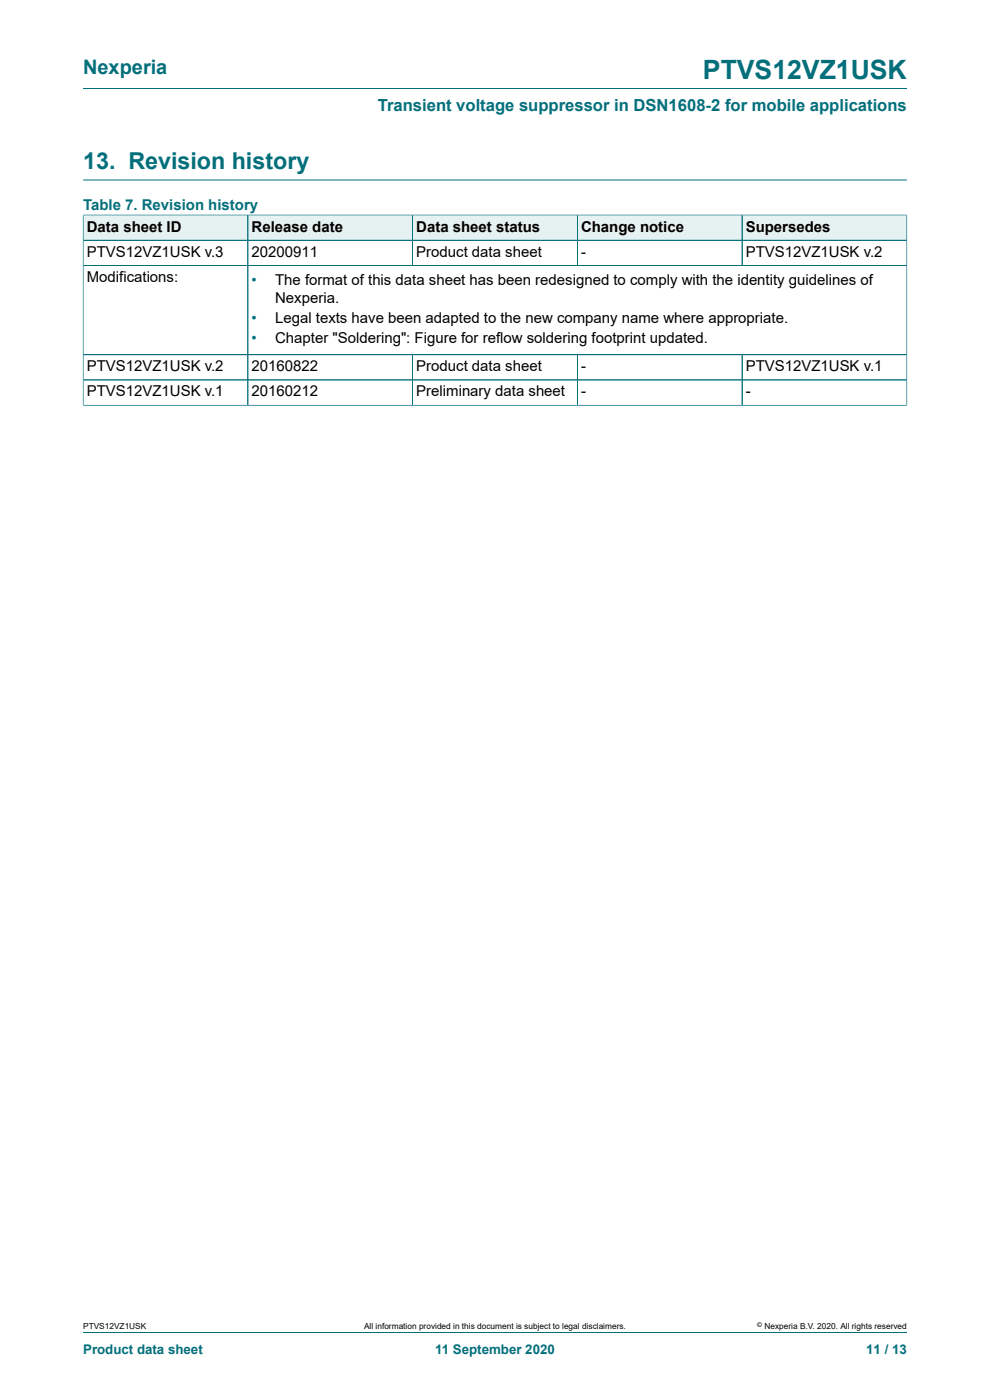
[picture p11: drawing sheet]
<svg xmlns="http://www.w3.org/2000/svg" width="210mm" height="297mm" viewBox="0 0 210 297" stroke-linecap="round" stroke-linejoin="round" font-family="sans-serif">
<defs><g id="words">
<text font-size="5.6" fill="#036f7b" x="149.1" y="16.8">PTVS12VZ1USK</text>
<text font-size="4.9" fill="#036f7b" x="17.6" y="35.9">13. Revision history</text>
<text font-size="4.2" fill="#036f7b" x="17.6" y="15.6">Nexperia</text>
<text font-size="3.5" fill="#036f7b" x="80.1" y="23.7">Transient voltage suppressor in DSN1608-2 for mobile applications</text>
<g font-size="3.2" fill="#036f7b">
<text x="17.6" y="44.5">Table 7. Revision history</text>
<text x="53.4" y="60.4">•</text>
<text x="53.4" y="68.5">•</text>
<text x="53.4" y="72.9">•</text>
</g>
<g font-size="3.2">
<text x="18.4" y="49.1">Data sheet ID</text>
<text x="53.4" y="49.1">Release date</text>
<text x="88.3" y="49.1">Data sheet status</text>
<text x="123.2" y="49.1">Change notice</text>
<text x="158.2" y="49.1">Supersedes</text>
<text x="18.4" y="54.5">PTVS12VZ1USK v.3</text>
<text x="18.4" y="59.8">Modifications:</text>
<text x="53.4" y="54.5">20200911</text>
<text x="88.3" y="54.5">Product data sheet</text>
<text x="123.2" y="54.5">-</text>
<text x="158.2" y="54.5">PTVS12VZ1USK v.2</text>
<text x="58.4" y="60.4">The format of this data sheet has been redesigned to comply with the identity guidelines of</text>
<text x="58.4" y="64.2">Nexperia.</text>
<text x="58.4" y="68.5">Legal texts have been adapted to the new company name where appropriate.</text>
<text x="58.4" y="72.9">Chapter &quot;Soldering&quot;: Figure for reflow soldering footprint updated.</text>
<text x="18.4" y="78.8">PTVS12VZ1USK v.2</text>
<text x="53.4" y="78.8">20160822</text>
<text x="88.3" y="78.8">Product data sheet</text>
<text x="123.2" y="78.8">-</text>
<text x="158.2" y="78.8">PTVS12VZ1USK v.1</text>
<text x="18.4" y="84.1">PTVS12VZ1USK v.1</text>
<text x="53.4" y="84.1">20160212</text>
<text x="88.3" y="84.1">Preliminary data sheet</text>
<text x="123.2" y="84.1">-</text>
<text x="158.2" y="84.1">-</text>
</g>
<g font-size="2.8" fill="#036f7b">
<text x="17.6" y="287.2">Product data sheet</text>
<text x="92.3" y="287.2">11 September 2020</text>
<text x="183.7" y="287.2">11 / 13</text>
</g>
<g font-size="1.8">
<text x="17.6" y="282">PTVS12VZ1USK</text>
<text x="77.2" y="282">All information provided in this document is subject to legal disclaimers.</text>
<text x="162.2" y="282">Nexperia B.V. 2020. All rights reserved</text>
</g>
<text font-size="1.4" x="160.6" y="281.6">©</text>
</g></defs>
<path d="M17.6 18.8h174.8M17.6 38.2h174.8" fill="none" stroke="#036f7b" stroke-width=".21"/>
<path d="M17.7 45.7h34.8v5.2h-34.8z" fill="#e6f1f2"/>
<path d="M17.6 45.5v5.5h35v-5.4h-35" fill="none" stroke="#036f7b" stroke-width=".21"/>
<path d="M52.7 45.7h34.8v5.2h-34.8z" fill="#e6f1f2"/>
<path d="M52.6 45.6h34.9v5.4h-34.9z" fill="none" stroke="#036f7b" stroke-width=".21"/>
<path d="M87.6 45.7h34.8v5.2h-34.8z" fill="#e6f1f2"/>
<path d="M87.5 45.6h35v5.4h-35z" fill="none" stroke="#036f7b" stroke-width=".21"/>
<path d="M122.5 45.7h34.8v5.2h-34.8z" fill="#e6f1f2"/>
<path d="M122.5 45.6h34.9v5.4h-34.9z" fill="none" stroke="#036f7b" stroke-width=".21"/>
<path d="M157.5 45.7h34.8v5.2h-34.8z" fill="#e6f1f2"/>
<g fill="none" stroke="#036f7b" stroke-width=".21">
<path d="M17.6 56.3h174.8M17.6 51h174.8M17.6 45.7v40.3M17.7 45.6h174.7M52.6 45.7v40.3M87.5 45.7v10.6M122.5 45.7v10.6M157.4 45.6v10.7M192.4 45.5v40.5M17.6 75.2h174.8M87.5 75.2v10.8M122.5 75.2v10.8"/>
<path d="M157.4 75.2v10.8M17.6 86h174.8M17.6 80.6h174.8M17.6 282.6h174.8"/>
</g>
<use href="#words"/>
</svg>
